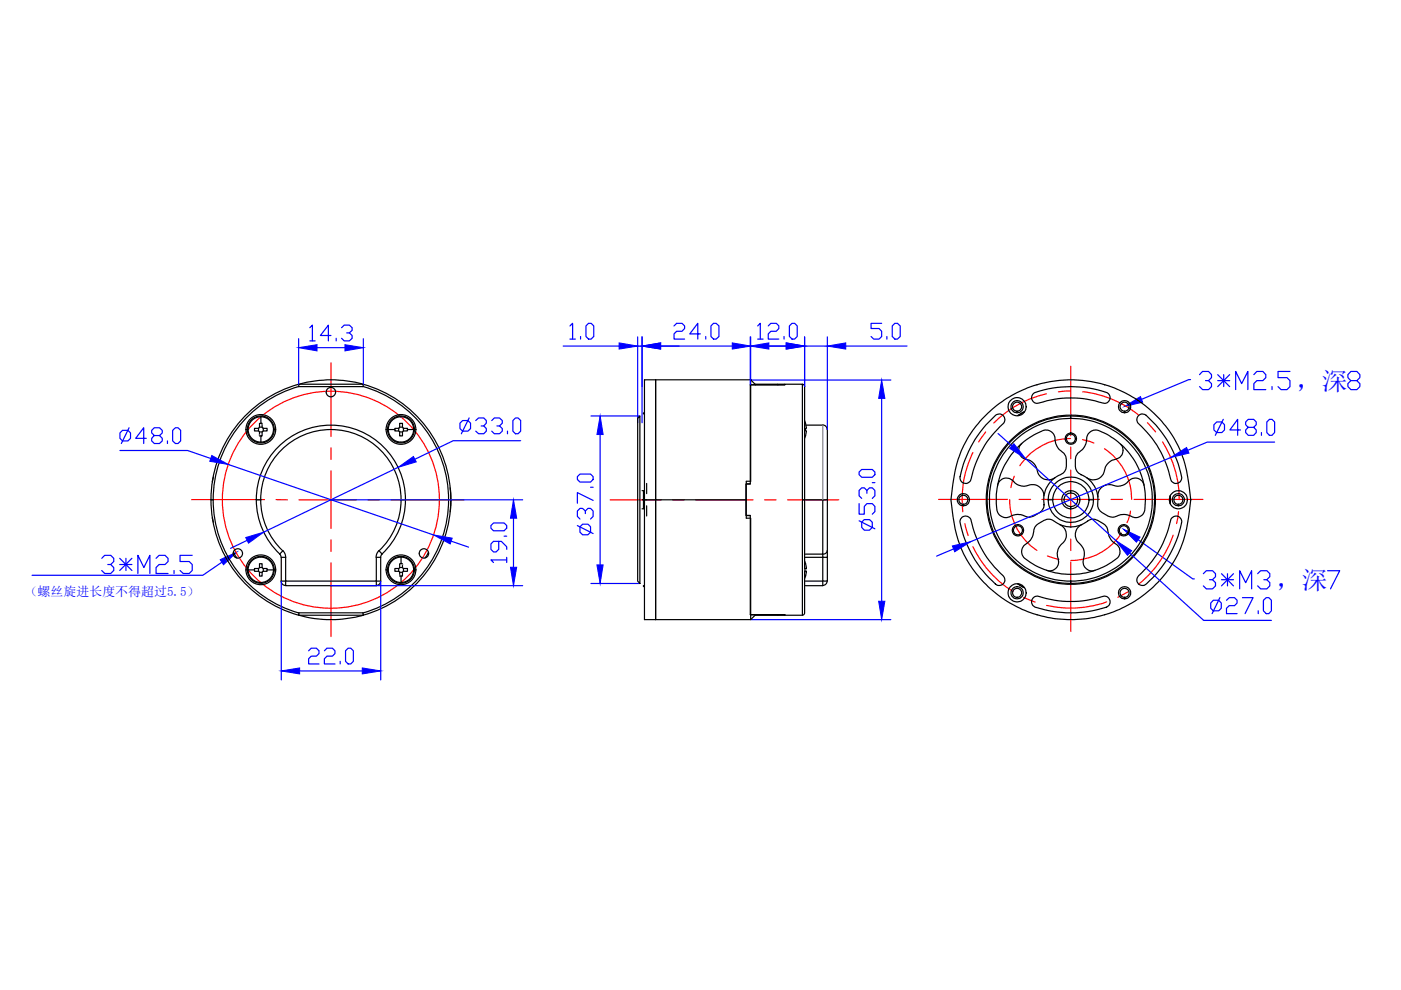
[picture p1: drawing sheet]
<svg xmlns="http://www.w3.org/2000/svg" width="297mm" height="210mm" viewBox="0 0 297 210" stroke-linecap="round" stroke-linejoin="round" font-family="sans-serif">
<defs><g id="words">
<text font-size="11.9" x="237.8" y="87.5">3*M2.5，深88</text>
<text font-size="8.8" fill="#00f" x="6" y="123.1">3*M2.5</text>
<g font-size="5.5" fill="#00f">
<text x="274.8" y="82.6">，深</text>
<text x="270.5" y="124.9">，深</text>
</g>
<text font-size="2.7" fill="#00f" x="5.2" y="126.4">（螺丝旋进长度不得超过5.5）</text>
</g></defs>
<g fill="none" stroke="#f00" stroke-width=".25">
<path d="M70.2 76.9v15.7M227 77.7v14.7M70.2 95v2.4M70.2 99.8v12.2M206.3 95.9a22.4 22.4 0 0 0-2.2 12.6M209 91.6l-1.5 2.1M221.9 83.5a22.6 22.6 0 0 0-11.2 6.2M227 93a12.9 12.9 0 0 0-10.8 5.7M227 82.9l-2.6 .2M227 94.8v2.5M227 99.7v12.2M229.5 93.2l2.4 .8"/>
<path d="M229.6 83.1a22.3 22.3 0 0 1 11.7 4.8M234.2 95.1a12.8 12.8 0 0 1 5.7 10.8M246.5 93.7a23.1 23.1 0 0 1 3.5 12.2M40.6 105.9h15.5M58.5 105.9l2.4 .1M63.4 106h12.2M70.2 114.5v2.4M70.2 119.4v15.6M78 106h2.5M82.9 106h15.5M129.4 106h10.8M142.6 106h2.5"/>
<path d="M147.5 106h12.2M162.1 106h2.4M167 106h10.8M199 105.9h14.6M204.6 111.1l.7 2.5M206.3 115.9a22.5 22.5 0 0 0 8.5 9.5M214.1 105.9a12.8 12.8 0 0 0 5.7 10.8M215 101l-.7 2.4M216.1 105.9h2.4M220.9 105.9h12.2M222.1 117.9l2.4 .7M227 114.3v2.4"/>
<path d="M227 119.2v14.7M235.6 105.9h2.4M237.8 113a12.8 12.8 0 0 1-10.8 5.8M239.7 108.4l-.7 2.4M240.4 105.9h14.6M248.7 113.5a22.9 22.9 0 0 1-7.3 10.4M249.9 108.5l-.4 2.5M217 126.7l2.4 .9M234.6 127.6a22.7 22.7 0 0 1-12.7 .8M239.3 125.4l-2.3 1.2"/>
</g>
<g fill="none" stroke="#00f" stroke-width=".25">
<path d="M63.3 71.8v9.7M65.7 69.5l.5-.6v3.4M65.7 72.3h1.1M67.2 73.7h5.9M70.2 71.1h-2.3l1.7-2.2v3.4M71.3 71.7v.6M72.4 69.5l.6-.6h1.1l.6 .6v.5l-.6 .6h-.6M74.1 70.6l.6 .5v.6l-.6 .6h-1.1l-.6-.6M77 71.8v9.7M119.4 73.4h11.9M120.8 69.1l.6-.5v3.3M120.8 71.9h1.2"/>
<path d="M123.1 71.3v.6M124.2 69.1l.6-.5h.5l.6 .5v2.2l-.6 .6h-.5l-.6-.6zM135.2 71.4v18.2M135.2 73.4h.9M136.1 71.4v18.2M140.1 73.4h15.2M142.9 69.1l.6-.5h1.1l.5 .5v.6l-.5 .5h-1.1l-.6 .6v1.1h2.2M148.5 70.8h-2.3l1.7-2.2v3.3M149.6 71.3v.6M150.7 69.1l.6-.5h.5l.6 .5v2.2l-.6 .6h-.5l-.6-.6zM159.1 71.4v10.2M159.2 71.4v9.2h29.7"/>
<path d="M160.6 69.1l.6-.5v3.3M160.6 71.9h1.2M162.8 73.4h3.9M162.9 69.1l.5-.5h1.2l.5 .5v.6l-.5 .5h-1.2l-.5 .6v1.1h2.2M166.2 71.3v.6M167.4 69.1l.5-.5h.6l.5 .5v2.2l-.5 .6h-.6l-.5-.6zM170.6 73.4h4.8M170.6 71.4v10.6M175.4 71.4v19.7M179.3 73.4h13M186.9 68.6h-2.2v1.1h1.7l.5 .5v1.1l-.5 .6h-1.2l-.5-.6M188 71.3v.6"/>
<path d="M189.2 69.1l.5-.5h.6l.6 .5v2.2l-.6 .6h-.6l-.5-.6zM25.4 95.5h14.4l4.9 1.7M26 91.2h1.1l.6 .6v1.1l-.6 .6h-1.1l-.6-.6v-1.1zM27.4 90.7l-1.7 3.3M31 92.9h-2.2l1.7-2.2v3.3M32.7 92.3l-.5-.5v-.6l.5-.5h1.1l.6 .5v.6l-.6 .5h-1.1l-.5 .6v.6l.5 .5h1.1l.6-.5v-.6l-.6-.6M35.5 93.5v.5M36.6 91.2l.6-.5h.5l.6 .5v2.3l-.6 .5h-.5l-.6-.5zM48.4 98.5l43.5 14.9M84.4 99.1l-28.5 13.7M98.1 89.2h1.1l.6 .5v1.2l-.6 .5h-1.1l-.6-.5v-1.2zM99.5 88.6l-1.7 3.4"/>
<path d="M100.9 89.2l.6-.6h1.1l.5 .6v.5l-.5 .6h-.6M102.6 90.3l.5 .6v.5l-.5 .6h-1.1l-.6-.6M104.3 89.2l.5-.6h1.1l.6 .6v.5l-.6 .6h-.5M105.9 90.3l.6 .6v.5l-.6 .6h-1.1l-.5-.6M107.6 91.4v.6M108.7 89.2l.6-.6h.5l.6 .6v2.2l-.6 .6h-.5l-.6-.6zM110.4 93.4h-14.3l-8.1 4M125.3 88.2h10.4M127.2 92.1v27.7M186.9 84.5v43M211.6 91.9l2.9 2.6M217.4 97.2l19.2 17.4"/>
<path d="M248.2 97l-42.4 17.9M257.4 90.1l.6-.6h1.1l.5 .6v1.1l-.5 .5h-1.1l-.6-.5zM259.4 88.9l-1.7 3.4M263 91.2h-2.2l1.6-2.3v3.4M264.7 90.6l-.6-.5v-.6l.6-.6h1.1l.5 .6v.6l-.5 .5h-1.1l-.6 .6v.5l.6 .6h1.1l.5-.6v-.5l-.5-.6M267.4 91.7v.6M268.6 89.5l.5-.6h.6l.5 .6v2.2l-.5 .6h-.6l-.5-.6zM270.2 93.7h-14.3l-4.1 1.8M47 119.2l-4 2.8h-36.2M70.2 106h40.6M95.7 114.7l3.6 1.3M104.6 110.9h2.3l.5 .5v.6l-.5 .5h-2.3l-.5-.5v-.6z"/>
<path d="M105.7 114.8v1.7l-.5 .5h-.6l-.5-.5v-1.2l.5-.5h1.7l1.1 1.1v.6M106.9 113.7h.5M107.4 118.7h-3.3l.5 .6M107.4 118.2v1.1M108.9 109.9v10.4M122.4 101.1l.6-.6h2.2l.6 .6v.6l-.6 .5h-2.2l-.6-.5zM122.4 111.4l3.4 1.7M123.5 111.1h1.2l.5 .6v1.1l-.5 .6h-1.2l-.5-.6v-1.1zM124.1 108.9v-.6l-.6-.5h-.5l-.6 .5v1.2l.6 .5M124.1 108.3l.6-.5h.5l.6 .5v1.2l-.6 .5M125.2 103.3h.6M125.8 106.1l-3.4-1.6v2.2"/>
<path d="M182.1 106.8v2.2h1.1v-1.6l.6-.6h1.1l.6 .6v1.1l-.6 .5M182.1 100.1l.6-.6h2.2l.6 .6v.5l-.6 .6h-2.2l-.6-.6zM182.1 110.4l3.4 1.7M182.7 110.7l.5-.5h1.1l.6 .5v1.1l-.6 .6h-1.1l-.5-.6zM183.8 104.6v-.6l-.6-.6h-.5l-.6 .6v1.1l.6 .6M183.8 104l.5-.6h.6l.6 .6v1.1l-.6 .6M184.9 102.3h.6M202.2 116.4l-3.6 1.5M239.5 117.2l15.7 14.3h14.4M241.3 114.4l11.6 8.3h.3M59.6 123.2v21M65.4 138l.6-.6h1.1l.5 .6v.6l-.5 .5h-1.1l-.6 .6v1.1h2.2"/>
<path d="M68.8 138l.5-.6h1.2l.5 .6v.6l-.5 .5h-1.2l-.5 .6v1.1h2.2M70.2 124.2h40.6M73.3 138l.5-.6h.6l.5 .6v2.2l-.5 .6h-.6l-.5-.6zM80.7 123.2v21M125.3 123.7h10.4M159.2 131.4h29.7M255.1 121.6l.7-.6h1.3l.6 .6v.7l-.6 .6h-.7M257.1 122.9l.6 .6v.7l-.6 .7h-1.3l-.7-.7M257.2 127.3h1.2l.5 .6v1.1l-.5 .5h-1.2l-.5-.5v-1.1zM258.6 126.7l-1.6 3.4M259 122.9h2.5M259 121.6l2.5 2.6"/>
<path d="M260 127.3l.6-.6h1.1l.6 .6v.6l-.6 .5h-1.1l-.6 .6v1.1h2.3M260.3 121.6v2.6M261.5 121.6l-2.5 2.6M262.8 124.9v-3.9l1.3 2.5 1.3-2.5v3.9M263.4 126.7h2.3l-1.7 3.4M266.6 121.6l.7-.6h1.3l.6 .6v.7l-.6 .6h-.6M266.8 129.5v.6M267.9 127.3l.6-.6h.5l.6 .6v2.2l-.6 .6h-.5l-.6-.6zM268.6 122.9l.6 .6v.7l-.6 .7h-1.3l-.7-.7M281.5 121h2.5l-1.9 3.9M63.5 142.3h13.3M72.1 140.2v.6"/>
</g>
<g fill="#00f" stroke="#00f" stroke-width=".21">
<path d="M238.2 112.2l3.5 1.7-.8 1z"/>
<path d="M136.1 73.4l4-.7v1.3z"/>
<path d="M131.3 72.7l3.9 .7-3.9 .6z"/>
<path d="M155.3 72.7l3.9 .7-3.9 .6z"/>
<path d="M127.2 88.2l.7 3.9h-1.3z"/>
<path d="M126.6 119.8h1.3l-.7 3.9z"/>
<path d="M186.9 80.6l.7 3.9h-1.3z"/>
<path d="M186.3 127.5h1.3l-.7 3.9z"/>
<path d="M91.9 113.4l4 .7-.5 1.2z"/>
<path d="M44.9 96.6l3.5 1.9-3.9-.7z"/>
<path d="M63.3 73.7l3.9-.6v1.3z"/>
<path d="M73.1 73.1l3.9 .6-3.9 .7z"/>
<path d="M59.6 142.3l3.9-.7v1.3z"/>
<path d="M76.8 141.6l3.9 .7-3.9 .6z"/>
<path d="M52.1 114l3.8-1.2-3.2 2.4z"/>
<path d="M84.4 99.1l3.3-2.3 .6 1.1z"/>
<path d="M108.2 120.3h1.3l-.6 3.9z"/>
<path d="M108.9 106l.6 3.9h-1.3z"/>
<path d="M201.9 115.8l3.9-.9-3.4 2.1z"/>
<path d="M248.2 97l3.4-2.1 .5 1.2z"/>
<path d="M215 94.1l2.4 3.1-3.3-2.1z"/>
<path d="M236.6 114.6l3.3 2.2-.9 .9z"/>
<path d="M166.7 72.7l3.9 .7-3.9 .6z"/>
<path d="M175.4 73.4l3.9-.7v1.3z"/>
<path d="M159.1 73.4l3.9-.7v1.3z"/>
</g>
<circle cx="70.2" cy="106" r="23" fill="none" stroke="#f00" stroke-width=".25"/>
<!-- layer: 0 -->
<g fill="none" stroke="#000" stroke-width=".25">
<path d="M52.1 91.1a3.2 3.2 0 0 0 3.2 3.1 3.2 3.2 0 0 0 3.1-3.1M52.1 91.1a3.2 3.2 0 0 1 3.2-3.2 3.2 3.2 0 0 1 3.1 3.2M52.1 91.1h.3M54.8 90.8v.6M55 90.6h.6M55 91.6h.6M55.3 88.4v1.4h.3l.1 .9 .9 .1v.6h-.7l-.3 .1v.9h-.3v1.4M55.3 89.8h-.3l-.1 .9-.9 .1v.6l.9 .1 .1 .9h.3M55.8 90.8v.6M58.2 91.1h.2M63.3 81.5a25.4 25.4 0 0 0-18.6 24.5M63.4 81.9a25 25 0 0 0-18.2 24.1 25 25 0 0 0 18.2 24"/>
<path d="M63.4 82l-.1-.5h13.7l-.1 .5M63.4 82h13.5M63.4 81.5a25.4 25.4 0 0 1 32.2 24.5 25.4 25.4 0 0 1-32.2 24.4M76.9 81.9a25 25 0 0 1 18.2 24.1 25 25 0 0 1-18.2 24M81.9 91.1h.3M82.4 91.1h1.3v-.3l1-.1v-.9h.6l.1 .9 1 .1v.3M83.7 91.1v.3h.8l.2 .1v.9h.6l.1-.9 1-.1v-.3M84.5 90.8v.6M84.7 90.6h.6M84.7 91.6h.6M85.5 90.8v.6M86.4 91.1h1.3"/>
<path d="M87.9 91.1h.3M135.7 88.2v35.5l-.5-.5v-34.5zM136.4 87.5v.3M159.1 81.6l11-.1v24.5M159.1 81.6v21h-1v6.7h1v21l11 .1M159.1 81.6h.1M159.2 80.6v21.4h-1v7.9h1v21.5M159.2 81.6h7.2M164.9 81.5h-4.8v.1l-.9-1.1h-22.6v25.5h2.4v-25.5v25.5h19.2M166.4 81.5h-1.5v.1M170.1 81.5h.3l.2 .4v24.1M170.6 89.2l.4 1.4-.2 .2v.6h.2l-.2 1"/>
<path d="M170.8 92.4l-.2 .5M170.9 90.1h3.5M174.4 90.1a.95 .95 0 0 1 1 1v25.7M208.2 88.9a25.4 25.4 0 0 1 42.9 9.1l.9 4.2a15.1 15.1 0 0 1 0 7.5 24.8 24.8 0 0 1-18.8 20.9 25.4 25.4 0 0 1-30.1-16.1l-.6-2.3-.4-2.5a15.1 15.1 0 0 1 0-7.5 23.1 23.1 0 0 1 6.1-13.3zM211.1 88.1a1.2 1.2 0 0 1 1.6 .1 1.2 1.2 0 0 1 0 1.6 22.4 22.4 0 0 0-7 12.2 1.2 1.2 0 0 1-1.4 .4 1.2 1.2 0 0 1-.7-1.3 23.9 23.9 0 0 1 7.5-13zM215.7 94.9a14.6 14.6 0 0 1 6-3.7 2.05 2.05 0 0 1 2 2.3 3.6 3.6 0 0 0 1.9 2.6l.4 .9 .1 1.9a2.07 2.07 0 0 1-1.7 1.9 6 6 0 0 0-3.1 6.5l-.5 1.1-1.6 1a2.53 2.53 0 0 1-2.6-.3 4.6 4.6 0 0 0-3.1 .6 2 2 0 0 1-2.1-1.6 15.8 15.8 0 0 1 4.3-13.2zM216.6 94a2 2 0 0 0-.5 2.2 2 2 0 0 0 1.9 1.3l.9 .5a4.7 4.7 0 0 1 1.3 2.6 2.42 2.42 0 0 0 3.5 .7M217.2 87.3l-1.4 .8M219 83.6a2.11 2.11 0 0 1 1.5-.7 23.3 23.3 0 0 1 14.4 .5 1.19 1.19 0 0 1 .3 1.5 1.19 1.19 0 0 1-1.4 .5 22.5 22.5 0 0 0-14 .1 1.23 1.23 0 0 1-.8-1.9zM219.8 81.6h.1M227 88.7v-.5a17.8 17.8 0 0 0-17.7 17.8 17.8 17.8 0 0 0 17.7 17.7v-.5M227 88.2a17.8 17.8 0 0 1 17.8 17.8 17.8 17.8 0 0 1-17.8 17.7"/>
<path d="M230.7 92a1.93 1.93 0 0 1 2.3-.7 15.7 15.7 0 0 1 9.9 14.7l-.2 2.1a2 2 0 0 1-3.2 1.2 3.8 3.8 0 0 0-3.2 .3l-1.2-.1-1.4-.8a1.88 1.88 0 0 1-1-2 6 6 0 0 0-4-6.4l-.6-.9-.1-2a2.67 2.67 0 0 1 1.5-2.1 3.8 3.8 0 0 0 .9-2.7zM237.6 94.2a1.99 1.99 0 0 1 .3 2.1 1.99 1.99 0 0 1-1.8 1.2l-1 .5a3.4 3.4 0 0 0-1.1 2.3 2.38 2.38 0 0 1-3.6 1M241.5 88a1.22 1.22 0 0 1 1.5 .1 23.1 23.1 0 0 1 7.5 13.4 1.18 1.18 0 0 1-1.1 1 1.18 1.18 0 0 1-1.2-1 22 22 0 0 0-7-11.9 1.25 1.25 0 0 1 .3-1.6zM44.7 106a25.4 25.4 0 0 0 18.6 24.4M44.7 106h.5M45.1 109.7l.1 1M45.2 101.1l-.1 1.1M54.3 106a15.8 15.8 0 0 1 22.3-14.5 15.8 15.8 0 0 1 4.3 26.2l-.2 .4M54.3 106a16.1 16.1 0 0 0 5.2 11.7l.1 .4M54.3 106h1M59.6 118.2h1v5h19.2v-5h.9v5h-.9v1h-19.2v-1h-1zM60 116.7l.4 .7 .2 .7"/>
<path d="M60 116.8l-.7 .7M80.3 116.7l-.4 .7-.2 .7M80.4 116.8l.6 .7M85 118.1a2.69 2.69 0 0 1 2.7 2.7 2.69 2.69 0 0 1-2.7 2.7M85 118.1a2.69 2.69 0 0 0-2.7 2.7 2.69 2.69 0 0 0 2.7 2.7M85 106a14.9 14.9 0 0 1-4.6 10.8M85 106a14.9 14.9 0 0 0-20.7-13.7 14.9 14.9 0 0 0-4.4 24.5M85 118.1v1.4h.3l.1 1h1v.6h-.9l-.2 .3v.7h-.3M85 119.5h-.3v.9l-.1 .1h-.9v.6h.9l.1 .2v.8h.3M85 106h1M90.8 117.1l-.7 1.2M95.4 103.4l.2 2.6-.2 2.5"/>
<path d="M136.1 104h.3v2h-.3M136.4 106v1.9h-.3M136.6 106v25.4h2.4M136.9 106h.2M137.1 102.5v2.2M137.1 107.2v2.2M139 106v25.4M158.2 102.6h.9M158.2 109.3h.9M170.1 106h.5v24.1l-.5 .3zM170.6 118.9l.2 .6M170.6 118.2h3.8v5h1v-5"/>
<path d="M170.6 106h3.8M170.8 119.5l.2 .9v.1h-.2v.6h.2v.2l-.2 .8M170.8 119.5h.1M175.4 116.8a.87 .87 0 0 1-1 .7M175.4 106h-1v11.5h-3.8M175.4 116.8v1.4h-1v-.7M204 109.7a1.22 1.22 0 0 1 1.9 .7 22 22 0 0 0 6.9 11.8 1.19 1.19 0 0 1-.1 1.6 1.19 1.19 0 0 1-1.6 0 23 23 0 0 1-7.5-13.5zM211.5 102.9a1.95 1.95 0 0 1 1.6-1.5 1.95 1.95 0 0 1 2.1 1l.9 .5a3.3 3.3 0 0 0 2.5-.1 2.4 2.4 0 0 1 2.7 2.3M219.7 111.4l1.6-1.1a2.08 2.08 0 0 1 2.6 .5 6 6 0 0 0 7.2-.6l1.1-.1 1.8 1a2.19 2.19 0 0 1 1 1.9 3.6 3.6 0 0 0 1.9 2.6 1.93 1.93 0 0 1-.2 2.9 15.5 15.5 0 0 1-19.8-.5 1.99 1.99 0 0 1 1-2.9 3.7 3.7 0 0 0 1.4-2.9zM222.2 106h1M224.7 111.2a2.47 2.47 0 0 1 .2 4.3l-.6 1a2.58 2.58 0 0 0 .1 2 1.97 1.97 0 0 1-1.8 2.5l-.7-.1M227 104v.5a1.44 1.44 0 0 0-1.4 1.5 1.44 1.44 0 0 0 1.4 1.4v.5"/>
<path d="M227 104.5a1.44 1.44 0 0 1 1.5 1.5 1.44 1.44 0 0 1-1.5 1.4M229.4 111.2a2.41 2.41 0 0 0-.3 4.3 3.2 3.2 0 0 1 .5 3.5 1.9 1.9 0 0 0 2.6 1.9M230.9 106a3.8 3.8 0 0 1-5.5 3.5 3.8 3.8 0 0 1-.7-6.5 3.8 3.8 0 0 1 6.1 2.2l.1 .8h.9M242.6 102.9a1.95 1.95 0 0 0-1.7-1.5 1.95 1.95 0 0 0-2 1l-1 .5a3.4 3.4 0 0 1-2.5-.1 2.37 2.37 0 0 0-2.6 2.6M248.1 105.1v1.7zM248.4 109.8a1.19 1.19 0 0 1 1.5-.3 1.19 1.19 0 0 1 .6 1.3 23.1 23.1 0 0 1-7.9 13.3 1.22 1.22 0 0 1-1.4-.5 1.22 1.22 0 0 1 .2-1.5 22.1 22.1 0 0 0 6.9-12.1zM52.6 120.8h1.4v-.3h.8l.2-.3v-.7h.6v.7l.2 .3h.8v.3h1.4M54 120.8v.3l.9 .1 .1 .9h.6l.1-.9 .9-.1v-.3M54.8 120.5v.6M55 121.3h.6M55 120.3h.6M55.8 120.5v.6"/>
<path d="M58.2 120.8h.2M59.6 123.2a.95 .95 0 0 0 .9 .9M63.4 129.9h13.5l.1 .5h-13.7zM80.7 123.2a.95 .95 0 0 1-.9 .9M81.9 120.8h.3M84.5 120.5v.6M84.7 121.3h.6M84.7 120.3h.6M85 122.1v1.4M85.5 120.5v.6M87.9 120.8h.3M136.4 124.1v.3"/>
<path d="M159.1 130.3v.1M159.2 130.4h7.2M164.9 130.4h-4.8l-.9 1h-20.2M164.9 130.4h1.5M170.6 123.2h3.8v1h-3.8M170.8 122.1l-.2 .6M170.8 122.1h.1M175.4 123.2a.95 .95 0 0 1-1 .9M215.8 123.8l1.4 .8M219 126.8l.5-.3a1.86 1.86 0 0 1 1.6 .2 22.2 22.2 0 0 0 13.1-.3 1.22 1.22 0 0 1 1.2 1 1.22 1.22 0 0 1-.8 1.3 23.1 23.1 0 0 1-15.4-.2 1.16 1.16 0 0 1-.2-1.7zM219.8 130.3l.1 .1M234.3 130.3l-.1 .1"/>
<circle cx="55.3" cy="91.1" r="2.86"/>
<circle cx="55.3" cy="91.1" r="2.69"/>
<circle cx="70.2" cy="83.1" r=".99"/>
<circle cx="85" cy="91.1" r="2.69"/>
<circle cx="85" cy="91.1" r="2.86"/>
<circle cx="85" cy="91.1" r="3.2"/>
<circle cx="215.6" cy="86.2" r=".96"/>
<circle cx="215.7" cy="86.2" r="1.3"/>
<circle cx="215.7" cy="86.2" r="1.92"/>
<circle cx="227" cy="93" r=".96"/>
<circle cx="227.1" cy="93" r="1.21"/>
<circle cx="89.9" cy="117.3" r=".99"/>
<circle cx="204.2" cy="105.9" r=".96"/>
<circle cx="204.3" cy="106" r="1.29"/>
<circle cx="215.8" cy="112.4" r=".95"/>
<circle cx="215.8" cy="112.4" r="1.2"/>
<circle cx="227" cy="106" r="4.8"/>
<circle cx="227" cy="105.9" r="17.3"/>
<circle cx="227" cy="105.9" r="17.9"/>
<circle cx="227" cy="106" r="1.92"/>
<circle cx="238.3" cy="112.4" r=".96"/>
<circle cx="238.3" cy="112.4" r="1.2"/>
<circle cx="249.8" cy="106" r="1.29"/>
<circle cx="249.8" cy="106" r="1.92"/>
<circle cx="249.8" cy="105.9" r=".96"/>
<circle cx="55.3" cy="120.8" r="2.86"/>
<circle cx="55.3" cy="120.8" r="2.69"/>
<circle cx="55.3" cy="120.8" r="3.2"/>
<circle cx="85" cy="120.8" r="2.86"/>
<circle cx="85" cy="120.8" r="3.2"/>
<circle cx="215.6" cy="125.7" r=".96"/>
<circle cx="215.7" cy="125.7" r="1.3"/>
<circle cx="215.7" cy="125.7" r="1.92"/>
<circle cx="238.4" cy="125.7" r="1.29"/>
<circle cx="238.4" cy="125.7" r=".95"/>
</g>
<path d="M55 92.2v.1M55.6 89.9v.1M174.4 90.1v15.9M85.4 119.6l-.1 .1M84.7 121.9v.1M170.6 120.8h.2" fill="none" stroke="#808080" stroke-width=".25"/>
<use href="#words"/>
</svg>
